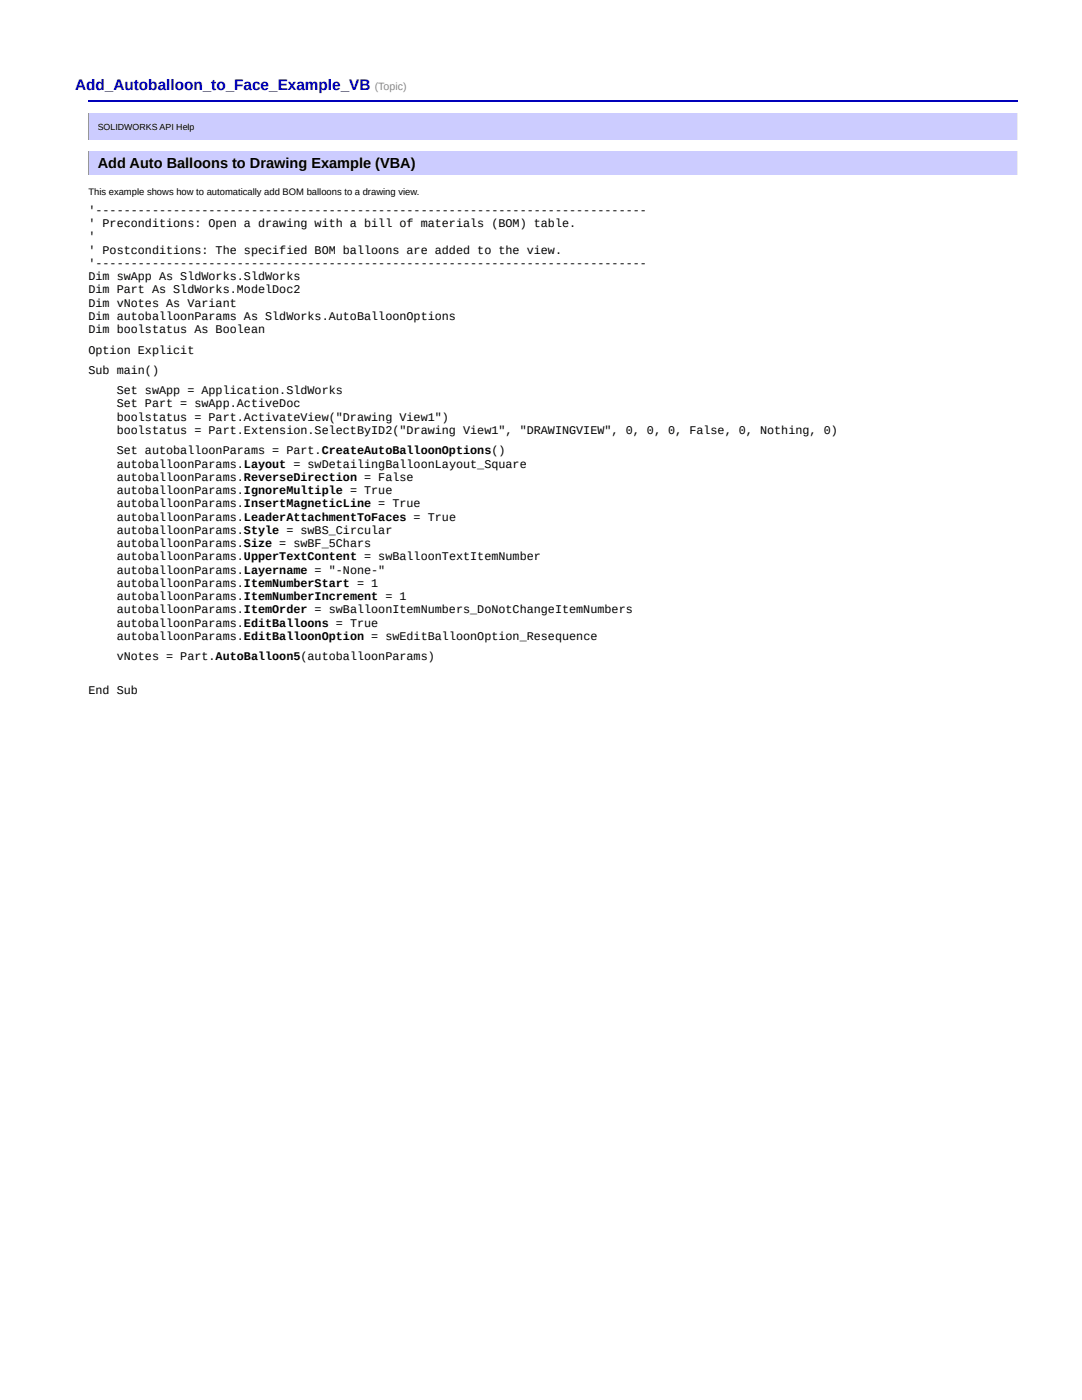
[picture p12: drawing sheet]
<svg xmlns="http://www.w3.org/2000/svg" width="216mm" height="279mm" viewBox="0 0 216 279" stroke-linecap="round" stroke-linejoin="round" font-family="sans-serif">
<defs><g id="words">
<text font-size="3.1" fill="#0000b9" x="15" y="18">Add_Autoballoon_to_Face_Example_VB</text>
<text font-size="2.9" x="19.5" y="33.5">Add Auto Balloons to Drawing Example (VBA)</text>
<g font-size="2.4">
<text x="17.6" y="42.7">'------------------------------------------------------------------------------</text>
<text x="17.6" y="45.3">' Preconditions: Open a drawing with a bill of materials (BOM) table.</text>
<text x="17.6" y="48">'</text>
<text x="17.6" y="50.6">' Postconditions: The specified BOM balloons are added to the view.</text>
<text x="17.6" y="53.3">'------------------------------------------------------------------------------</text>
<text x="17.6" y="55.9">Dim swApp As SldWorks.SldWorks</text>
<text x="17.6" y="58.6">Dim Part As SldWorks.ModelDoc2</text>
<text x="17.6" y="61.2">Dim vNotes As Variant</text>
<text x="17.6" y="63.9">Dim autoballoonParams As SldWorks.AutoBalloonOptions</text>
<text x="17.6" y="66.5">Dim boolstatus As Boolean</text>
<text x="17.6" y="70.6">Option Explicit</text>
<text x="17.6" y="74.6">Sub main()</text>
<text x="23.3" y="78.7">Set swApp = Application.SldWorks</text>
<text x="23.3" y="81.3">Set Part = swApp.ActiveDoc</text>
<text x="23.3" y="84">boolstatus = Part.ActivateView(&quot;Drawing View1&quot;)</text>
<text x="23.3" y="86.6">boolstatus = Part.Extension.SelectByID2(&quot;Drawing View1&quot;, &quot;DRAWINGVIEW&quot;, 0, 0, 0, False, 0, Nothing, 0)</text>
<text x="23.3" y="90.7">Set autoballoonParams = Part.CreateAutoBalloonOptions()</text>
<text x="23.3" y="93.3">autoballoonParams.Layout = swDetailingBalloonLayout_Square</text>
<text x="23.3" y="96">autoballoonParams.ReverseDirection = False</text>
<text x="23.3" y="98.6">autoballoonParams.IgnoreMultiple = True</text>
<text x="23.3" y="101.2">autoballoonParams.InsertMagneticLine = True</text>
<text x="23.3" y="103.9">autoballoonParams.LeaderAttachmentToFaces = True</text>
<text x="23.3" y="106.5">autoballoonParams.Style = swBS_Circular</text>
<text x="23.3" y="109.2">autoballoonParams.Size = swBF_5Chars</text>
<text x="23.3" y="111.8">autoballoonParams.UpperTextContent = swBalloonTextItemNumber</text>
<text x="23.3" y="114.5">autoballoonParams.Layername = &quot;-None-&quot;</text>
<text x="23.3" y="117.1">autoballoonParams.ItemNumberStart = 1</text>
<text x="23.3" y="119.8">autoballoonParams.ItemNumberIncrement = 1</text>
<text x="23.3" y="122.4">autoballoonParams.ItemOrder = swBalloonItemNumbers_DoNotChangeItemNumbers</text>
<text x="23.3" y="125.1">autoballoonParams.EditBalloons = True</text>
<text x="23.3" y="127.7">autoballoonParams.EditBalloonOption = swEditBalloonOption_Resequence</text>
<text x="23.3" y="131.8">vNotes = Part.AutoBalloon5(autoballoonParams)</text>
<text x="17.6" y="138.5">End Sub</text>
</g>
<text font-size="2.1" fill="#888" x="74.8" y="18">(Topic)</text>
<text font-size="1.9" x="17.6" y="39">This example shows how to automatically add BOM balloons to a drawing view.</text>
<text font-size="1.8" x="19.5" y="25.9">SOLIDWORKS API Help</text>
</g></defs>
<path d="M17.6 20.1h185.6" fill="none" stroke="#0000b9" stroke-width=".35"/>
<path d="M17.6 22.6h185.6v5.3h-185.6z" fill="#ccf"/>
<path d="M203.1 22.6v5.3" fill="none" stroke="#eee" stroke-width=".2"/>
<path d="M17.7 22.6v5.3" fill="none" stroke="#9a9a9a" stroke-width=".2"/>
<path d="M17.6 30.2h185.6v4.7h-185.6z" fill="#ccf"/>
<path d="M203.1 30.2v4.7" fill="none" stroke="#eee" stroke-width=".2"/>
<path d="M17.7 30.2v4.7" fill="none" stroke="#9a9a9a" stroke-width=".2"/>
<use href="#words"/>
</svg>
